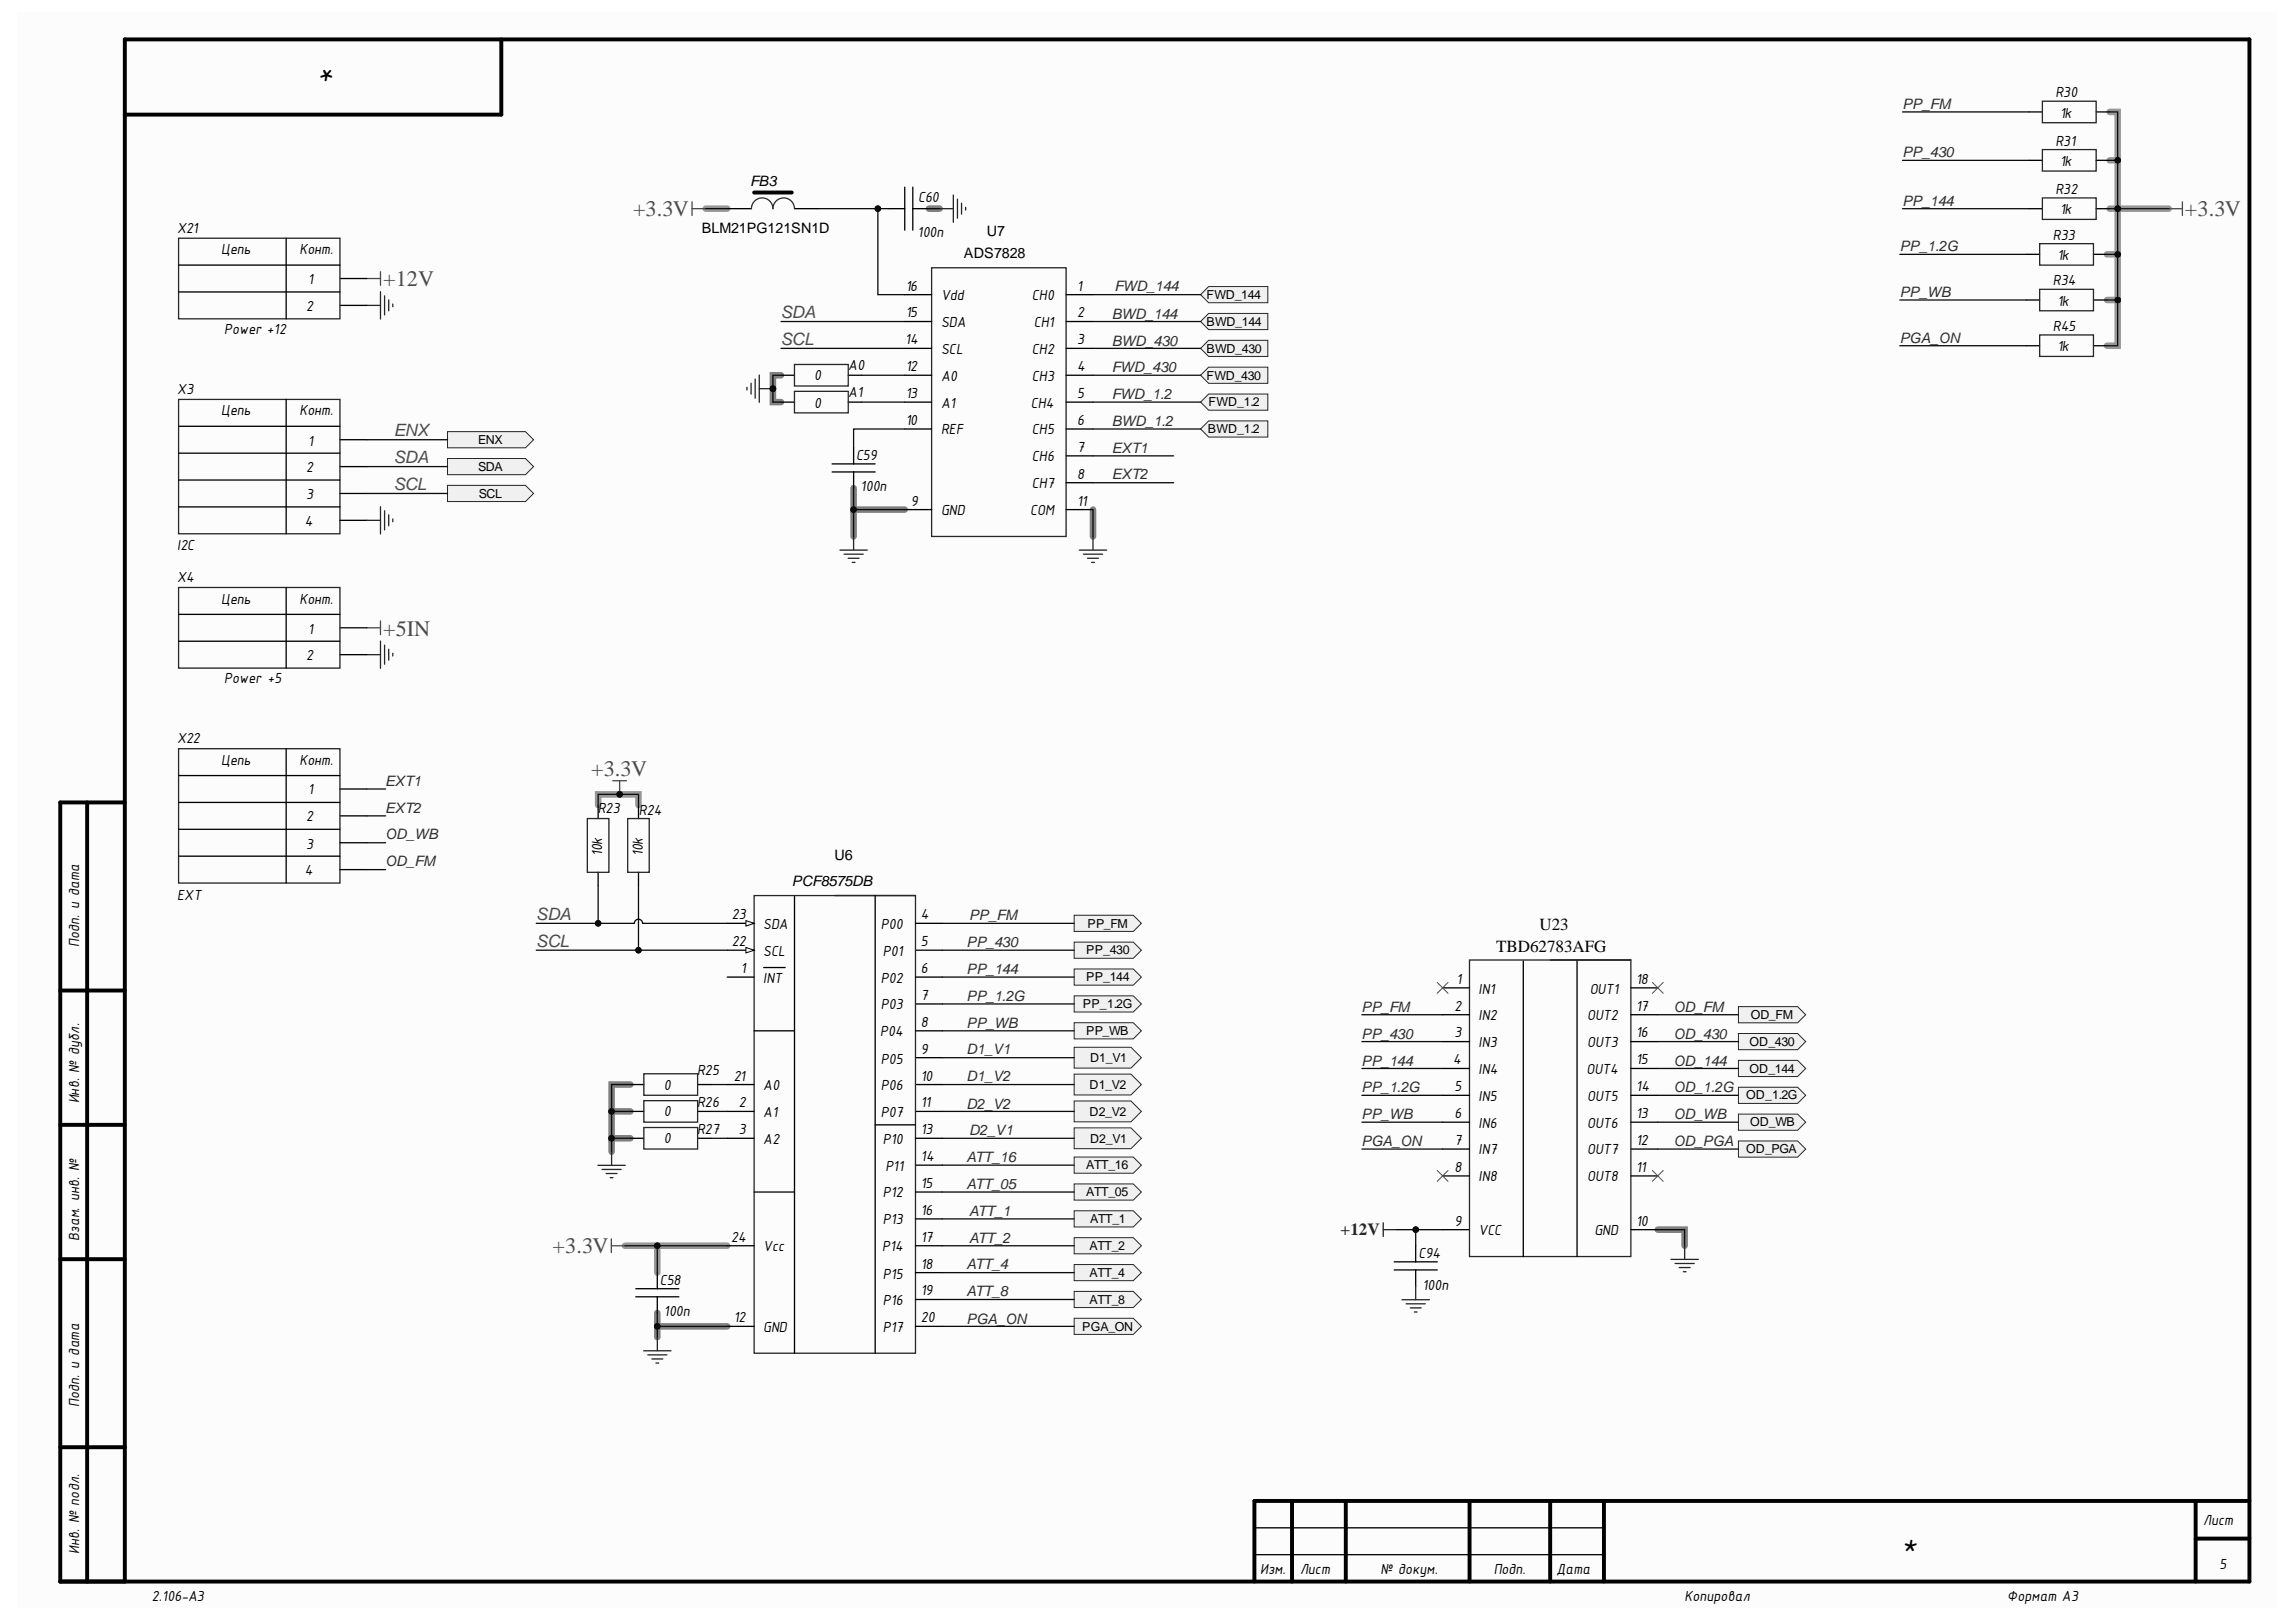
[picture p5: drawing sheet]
<svg xmlns="http://www.w3.org/2000/svg" width="297mm" height="210mm" viewBox="0 0 297 210" stroke-linecap="round" stroke-linejoin="round" font-family="sans-serif">
<defs><g id="words">
<g font-size="4.1">
<text x="43.5" y="8.5" transform="rotate(-180 43.5 8.5)">*</text>
<text x="246" y="201.2">*</text>
</g>
<g font-size="2.9" fill="#4c4c4c">
<text x="81.9" y="28">+3.3V</text>
<text x="282.7" y="28">+3.3V</text>
<text x="49.6" y="37">+12V</text>
<text x="49.6" y="82.3">+5IN</text>
<text x="76.5" y="100.4">+3.3V</text>
<text x="71.5" y="162.2">+3.3V</text>
</g>
<g font-size="2.2" fill="#4c4c4c">
<text x="101" y="41.2">SDA</text>
<text x="101" y="44.6">SCL</text>
<text x="50.9" y="59.9">SDA</text>
<text x="50.9" y="56.5">ENX</text>
<text x="50.9" y="63.4">SCL</text>
<text x="69.4" y="119">SDA</text>
<text x="69.4" y="122.5">SCL</text>
</g>
<g font-size="2.2">
<text x="193.6" y="123.2">TBD62783AFG</text>
<text x="199.2" y="120.4">U23</text>
</g>
<text font-size="2.2" fill="#262626" x="173.4" y="159.9">+12V</text>
<g font-size="2.1">
<text x="265.9" y="12.6">R30</text>
<text x="266.5" y="15.2">1k</text>
<text x="265.9" y="18.8">R31</text>
<text x="266.5" y="21.5">1k</text>
<text x="118.8" y="26.1">C60</text>
<text x="265.9" y="25.1">R32</text>
<text x="266.5" y="27.7">1k</text>
<text x="22.9" y="30.2">X21</text>
<text x="28.6" y="32.9">Цепь</text>
<text x="38.7" y="32.9">Конт.</text>
<text x="118.7" y="30.7">100n</text>
<text x="265.6" y="31">R33</text>
<text x="266.2" y="33.6">1k</text>
<text x="39.6" y="40.2">2</text>
<text x="39.8" y="36.8">1</text>
<text x="117.2" y="41.1">15</text>
<text x="117.2" y="37.6">16</text>
<text x="121.7" y="38.9">Vdd</text>
<text x="133.5" y="38.9">CH0</text>
<text x="139.3" y="37.6">1</text>
<text x="139.3" y="41.1">2</text>
<text x="265.6" y="36.9">R34</text>
<text x="266.2" y="39.6">1k</text>
<text x="29" y="43.2">Power +12</text>
<text x="109.7" y="47.9">A0</text>
<text x="117.1" y="44.6">14</text>
<text x="121.7" y="42.4">SDA</text>
<text x="121.7" y="45.8">SCL</text>
<text x="133.5" y="45.8">CH2</text>
<text x="133.8" y="42.4">CH1</text>
<text x="139.3" y="44.6">3</text>
<text x="265.6" y="42.9">R45</text>
<text x="266.2" y="45.5">1k</text>
<text x="22.9" y="51">X3</text>
<text x="28.6" y="53.8">Цепь</text>
<text x="38.7" y="53.8">Конт.</text>
<text x="105.3" y="49.2">0</text>
<text x="105.3" y="52.8">0</text>
<text x="109.7" y="51.4">A1</text>
<text x="117.2" y="48">12</text>
<text x="117.2" y="51.5">13</text>
<text x="121.7" y="49.3">A0</text>
<text x="121.7" y="52.8">A1</text>
<text x="133.3" y="52.8">CH4</text>
<text x="133.5" y="49.3">CH3</text>
<text x="139.3" y="48">4</text>
<text x="139.3" y="51.5">5</text>
<text x="39.8" y="57.7">1</text>
<text x="110.7" y="59.5">C59</text>
<text x="117.2" y="55">10</text>
<text x="121.7" y="56.2">REF</text>
<text x="133.5" y="56.2">CH5</text>
<text x="133.5" y="59.7">CH6</text>
<text x="139.3" y="55">6</text>
<text x="139.3" y="58.5">7</text>
<text x="39.6" y="61.1">2</text>
<text x="39.6" y="64.6">3</text>
<text x="111.3" y="63.6">100n</text>
<text x="117.9" y="65.4">9</text>
<text x="133.5" y="63.2">CH7</text>
<text x="139.3" y="62">8</text>
<text x="139.3" y="65.4">11</text>
<text x="22.9" y="71.2">I2C</text>
<text x="39.4" y="68.1">4</text>
<text x="121.7" y="66.7">GND</text>
<text x="133.3" y="66.7">COM</text>
<text x="22.9" y="75.3">X4</text>
<text x="28.6" y="78.1">Цепь</text>
<text x="38.7" y="78.1">Конт.</text>
<text x="39.8" y="82">1</text>
<text x="29" y="88.3">Power +5</text>
<text x="39.6" y="85.5">2</text>
<text x="22.9" y="96.2">X22</text>
<text x="28.6" y="99">Цепь</text>
<text x="38.7" y="99">Конт.</text>
<text x="39.6" y="106.3">2</text>
<text x="39.8" y="102.8">1</text>
<text x="77.3" y="105.3">R23</text>
<text x="82.7" y="105.4">R24</text>
<text x="39.4" y="113.3">4</text>
<text x="39.6" y="109.8">3</text>
<text x="77.9" y="110.8" transform="rotate(-90 77.9 110.8)">10k</text>
<text x="83.2" y="110.8" transform="rotate(-90 83.2 110.8)">10k</text>
<text x="22.9" y="116.4">EXT</text>
<text x="94.7" y="119">23</text>
<text x="119.1" y="119">4</text>
<text x="10.2" y="122.6" transform="rotate(-90 10.2 122.6)">Подп. и дата</text>
<text x="94.7" y="122.4">22</text>
<text x="95.9" y="126">1</text>
<text x="98.7" y="123.7">SCL</text>
<text x="98.7" y="120.2">SDA</text>
<text x="114" y="120.2">P00</text>
<text x="114.2" y="123.7">P01</text>
<text x="119.1" y="122.4">5</text>
<text x="119.1" y="126">6</text>
<text x="98.7" y="127.2">INT</text>
<text x="114" y="130.6">P03</text>
<text x="114" y="127.2">P02</text>
<text x="119.1" y="129.4">7</text>
<text x="188.2" y="130.8">2</text>
<text x="188.4" y="127.3">1</text>
<text x="191.3" y="128.6">IN1</text>
<text x="205.7" y="128.6">OUT1</text>
<text x="211.7" y="130.8">17</text>
<text x="211.7" y="127.3">18</text>
<text x="113.9" y="134.1">P04</text>
<text x="114" y="137.6">P05</text>
<text x="119.1" y="136.4">9</text>
<text x="119.1" y="132.9">8</text>
<text x="188" y="137.7">4</text>
<text x="188.2" y="134.3">3</text>
<text x="191.3" y="132.1">IN2</text>
<text x="191.3" y="135.5">IN3</text>
<text x="205.3" y="135.5">OUT3</text>
<text x="205.3" y="132.1">OUT2</text>
<text x="211.7" y="137.7">15</text>
<text x="211.7" y="134.3">16</text>
<text x="10.2" y="142.8" transform="rotate(-90 10.2 142.8)">Инв. № дубл.</text>
<text x="85.9" y="141">0</text>
<text x="90.2" y="143.3">R26</text>
<text x="90.2" y="139.2">R25</text>
<text x="94.9" y="139.8">21</text>
<text x="95.6" y="143.3">2</text>
<text x="98.7" y="141.1">A0</text>
<text x="114" y="141.1">P06</text>
<text x="119.1" y="139.8">10</text>
<text x="119.1" y="143.3">11</text>
<text x="188.2" y="141.2">5</text>
<text x="191.3" y="139">IN4</text>
<text x="191.3" y="142.5">IN5</text>
<text x="205.3" y="139">OUT4</text>
<text x="205.3" y="142.5">OUT5</text>
<text x="211.7" y="141.2">14</text>
<text x="85.9" y="148">0</text>
<text x="85.9" y="144.5">0</text>
<text x="90.2" y="146.8">R27</text>
<text x="95.6" y="146.8">3</text>
<text x="98.7" y="148">A2</text>
<text x="98.7" y="144.6">A1</text>
<text x="114" y="144.6">P07</text>
<text x="114.2" y="148">P10</text>
<text x="119.1" y="146.8">13</text>
<text x="188.2" y="144.7">6</text>
<text x="188.2" y="148.2">7</text>
<text x="191.3" y="145.9">IN6</text>
<text x="191.3" y="149.4">IN7</text>
<text x="205.3" y="149.4">OUT7</text>
<text x="205.3" y="145.9">OUT6</text>
<text x="211.7" y="148.2">12</text>
<text x="211.7" y="144.7">13</text>
<text x="114.2" y="155">P12</text>
<text x="114.6" y="151.5">P11</text>
<text x="119.1" y="150.2">14</text>
<text x="119.1" y="153.8">15</text>
<text x="188.2" y="151.7">8</text>
<text x="191.3" y="152.9">IN8</text>
<text x="205.3" y="152.9">OUT8</text>
<text x="211.7" y="151.7">11</text>
<text x="10.2" y="160.5" transform="rotate(-90 10.2 160.5)">Взам. инв. №</text>
<text x="94.6" y="160.7">24</text>
<text x="98.7" y="161.9">Vcc</text>
<text x="114.1" y="161.9">P14</text>
<text x="114.2" y="158.4">P13</text>
<text x="119.1" y="157.3">16</text>
<text x="119.1" y="160.7">17</text>
<text x="188.2" y="158.6">9</text>
<text x="191.3" y="159.9">VCC</text>
<text x="206.3" y="159.9">GND</text>
<text x="211.7" y="158.6">10</text>
<text x="85.4" y="166.3">C58</text>
<text x="114.2" y="165.5">P15</text>
<text x="119.1" y="164.2">18</text>
<text x="119.1" y="167.6">19</text>
<text x="183.5" y="162.7">C94</text>
<text x="184" y="166.9">100n</text>
<text x="85.9" y="170.4">100n</text>
<text x="94.9" y="171.1">12</text>
<text x="98.7" y="172.4">GND</text>
<text x="114.2" y="168.9">P16</text>
<text x="114.2" y="172.4">P17</text>
<text x="119.1" y="171.1">20</text>
<text x="10.2" y="182.1" transform="rotate(-90 10.2 182.1)">Подп. и дата</text>
<text x="285" y="197.4">Лист</text>
<text x="10.2" y="201.1" transform="rotate(-90 10.2 201.1)">Инв. № подл.</text>
<text x="163" y="203.7">Изм.</text>
<text x="168.2" y="203.7">Лист</text>
<text x="178.6" y="203.7">№ докум.</text>
<text x="193.2" y="203.7">Подп.</text>
<text x="201.4" y="203.7">Дата</text>
<text x="287.2" y="203">5</text>
<text x="19.6" y="207.1">2.106-A3</text>
<text x="217.9" y="207.1">Копировал</text>
<text x="259.7" y="207.1">Формат А3</text>
</g>
<g font-size="1.9" fill="#2e2e2e">
<text x="246.1" y="14.1">PP_FM</text>
<text x="246.1" y="20.4">PP_430</text>
<text x="246.1" y="26.6">PP_144</text>
<text x="245.8" y="32.5">PP_1.2G</text>
<text x="143.8" y="41.3">BWD_144</text>
<text x="144.2" y="37.7">FWD_144</text>
<text x="245.8" y="38.5">PP_WB</text>
<text x="143.8" y="44.7">BWD_430</text>
<text x="245.8" y="44.4">PGA_ON</text>
<text x="143.8" y="48.2">FWD_430</text>
<text x="143.8" y="51.7">FWD_1.2</text>
<text x="143.8" y="55.1">BWD_1.2</text>
<text x="143.8" y="58.6">EXT1</text>
<text x="143.8" y="62.1">EXT2</text>
<text x="49.8" y="101.7">EXT1</text>
<text x="49.8" y="105.2">EXT2</text>
<text x="49.8" y="108.6">OD_WB</text>
<text x="49.8" y="112.1">OD_FM</text>
<text x="125.4" y="119.1">PP_FM</text>
<text x="125" y="122.6">PP_430</text>
<text x="125" y="126.1">PP_144</text>
<text x="125" y="129.5">PP_1.2G</text>
<text x="176.2" y="131">PP_FM</text>
<text x="216.5" y="131">OD_FM</text>
<text x="125" y="133">PP_WB</text>
<text x="125" y="136.5">D1_V1</text>
<text x="176.2" y="137.9">PP_144</text>
<text x="176.2" y="134.4">PP_430</text>
<text x="216.5" y="137.9">OD_144</text>
<text x="216.5" y="134.4">OD_430</text>
<text x="125" y="139.9">D1_V2</text>
<text x="125" y="143.5">D2_V2</text>
<text x="176.2" y="141.4">PP_1.2G</text>
<text x="216.5" y="141.4">OD_1.2G</text>
<text x="125.4" y="146.9">D2_V1</text>
<text x="176.2" y="144.8">PP_WB</text>
<text x="176.2" y="148.3">PGA_ON</text>
<text x="216.5" y="144.8">OD_WB</text>
<text x="216.5" y="148.3">OD_PGA</text>
<text x="125" y="150.4">ATT_16</text>
<text x="125" y="153.9">ATT_05</text>
<text x="125.4" y="157.3">ATT_1</text>
<text x="125.4" y="160.8">ATT_2</text>
<text x="125" y="164.3">ATT_4</text>
<text x="125" y="167.7">ATT_8</text>
<text x="125" y="171.3">PGA_ON</text>
</g>
<g font-size="1.9">
<text x="97" y="24">FB3</text>
<text x="90.8" y="30.1">BLM21PG121SN1D</text>
<text x="124.7" y="33.4">ADS7828</text>
<text x="127.7" y="30.6">U7</text>
<text x="108" y="111.3">U6</text>
<text x="102.5" y="114.6">PCF8575DB</text>
</g>
<g font-size="1.6">
<text x="156.1" y="38.7">FWD_144</text>
<text x="156.1" y="42.2">BWD_144</text>
<text x="156.1" y="45.7">BWD_430</text>
<text x="156.1" y="49.1">FWD_430</text>
<text x="156.4" y="52.6">FWD_1.2</text>
<text x="61.8" y="57.5">ENX</text>
<text x="156.3" y="56">BWD_1.2</text>
<text x="61.8" y="61">SDA</text>
<text x="61.9" y="64.4">SCL</text>
<text x="140.5" y="123.5">PP_430</text>
<text x="140.7" y="120.1">PP_FM</text>
<text x="140.1" y="130.4">PP_1.2G</text>
<text x="140.5" y="127">PP_144</text>
<text x="226.5" y="131.9">OD_FM</text>
<text x="140.5" y="133.9">PP_WB</text>
<text x="141" y="137.5">D1_V1</text>
<text x="226.3" y="135.4">OD_430</text>
<text x="141" y="140.9">D1_V2</text>
<text x="225.9" y="142.3">OD_1.2G</text>
<text x="226.3" y="138.8">OD_144</text>
<text x="141" y="144.4">D2_V2</text>
<text x="141" y="147.9">D2_V1</text>
<text x="225.9" y="149.2">OD_PGA</text>
<text x="226.4" y="145.8">OD_WB</text>
<text x="140.5" y="151.3">ATT_16</text>
<text x="140.5" y="154.8">ATT_05</text>
<text x="141" y="161.7">ATT_2</text>
<text x="141" y="158.3">ATT_1</text>
<text x="141" y="165.3">ATT_4</text>
<text x="140" y="172.2">PGA_ON</text>
<text x="141" y="168.7">ATT_8</text>
</g>
</g></defs>
<g fill="#fcfcfc">
<path d="M2.2 1.6h292.3v206.5h-292.3z" fill-rule="evenodd"/>
<path d="M2.2 1.6h292.3v206.5h-292.3z" fill-rule="evenodd"/>
</g>
<path d="M272.9 14.5h1.1v18.4h-1.4M91.3 27h2.8M272.9 27h7.7M272.9 20.8h1.1M274 32.9v5.9h-1.4M274 38.8v5.9h-1.4M77.4 104.2v-1.4h5.2v1.4M80.9 161.2h13.2M85 161.2v3.5" fill="none" stroke="#999" stroke-width=".85"/>
<path d="M120.2 27h1.4M101 48.6h-1v3.4h1M110.4 63.2v2.7h6.6M110.4 65.9v3.5M141.4 65.9v3.5M79.1 143.8h2.5M79.1 147.3v1.7M81.6 140.4h-2.5v6.9h2.5M214.5 159.1h3.4v2.1M85 169.9v1.7h9.1M85 171.6v1.4" fill="none" stroke="#7e7e7e" stroke-width=".85"/>
<g fill="none" stroke="#000" stroke-width=".51">
<path d="M64.9 5.1v9.7h-48.8M11.3 103.8v100.9M16.1 103.8h-8.3v100.9h283.2v-199.6h-274.9v199.6M7.8 128.2h8.3M7.8 145.6h8.3M7.8 163h8.3M7.8 187.3h8.3M167.2 194.2v10.5M174.1 194.2v10.5M190.1 194.2v10.5M200.5 194.2v10.5M207.5 194.2v10.5"/>
<path d="M284.1 194.2v10.5M284.1 199.1h6.9M291 194.2h-128.7v10.5"/>
</g>
<g fill="none" stroke="#000" stroke-width=".17">
<path d="M102.8 116v59.1M108 115.9h10.4M113.2 115.9v59.2M118.4 119.5h3.5M94.1 123h3.5M94.1 126.4h3.5M98.8 125.2h2.8M118.4 123h3.5M118.4 136.9h3.5M118.4 129.9h3.5M118.4 126.4h3.5M118.4 133.4h3.5"/>
<path d="M94.1 140.4h3.5M94.1 143.8h3.5M94.1 147.3h3.5M118.4 140.4h3.5M118.4 143.8h3.5M118.4 150.8h3.5M118.4 147.3h3.5M118.4 154.3h3.5M118.4 157.7h3.5M94.1 171.6h3.5M118.4 171.6h3.5M118.4 161.2h3.5"/>
<path d="M118.4 164.7h3.5M118.4 168.2h3.5M162.3 197.7h45.2M162.3 201.2h45.2"/>
</g>
<path d="M47.5 84.7h1.7M49.2 83v3.5M49.8 83.5v2.5M50.3 84v1.4M50.8 84.5v.4M97.6 115.9h20.8v59.2h-20.8z" fill="none" stroke="#262626" stroke-width=".17"/>
<path d="M47.5 81.2h1.7M49.2 80.4v1.7" fill="none" stroke="#4c4c4c" stroke-width=".17"/>
<path d="M96.5 122.6l1.1 .4-1.1 .3z" fill="#fbfbfb"/>
<path d="M96.5 122.6l1.1 .4-1.1 .3z" fill="none" stroke="#000" stroke-width=".13"/>
<path d="M94.1 119.5h3.5" fill="none" stroke="#000" stroke-width=".17"/>
<path d="M96.5 119.1l1.1 .4-1.1 .3z" fill="#fbfbfb"/>
<path d="M96.5 119.1l1.1 .4-1.1 .3z" fill="none" stroke="#000" stroke-width=".13"/>
<path d="M77.4 104.2v1.7M77.4 112.9v1.7M82.6 104.2v1.7M82.6 112.9v1.7M97.6 133.4h5.2M97.6 154.3h5.2M113.2 145.6h5.2M82.3 167.8h5.5M82.3 166.8h5.5M85 164.7v2.1M85 167.8v2.1M94.1 161.2h3.5" fill="none" stroke="#000" stroke-width=".17"/>
<path d="M76 105.9h2.8v7h-2.8zM81.2 105.9h2.8v7h-2.8zM83.3 174.8h3.5M83.8 175.3h2.5M84.3 175.9h1.4M84.9 176.4h.3M85 173v1.8" fill="none" stroke="#262626" stroke-width=".17"/>
<path d="M79.3 101h1.7M80.2 101v1.8M79.1 160.3v1.8M79.1 161.2h1.8" fill="none" stroke="#4c4c4c" stroke-width=".17"/>
<circle cx="80.2" cy="102.8" r=".35" fill="#0e0e0e"/>
<circle cx="80.2" cy="102.8" r=".35" fill="none" stroke="#0e0e0e" stroke-width=".13"/>
<path d="M81.6 147.3h1.7M81.6 143.8h1.7M81.6 140.4h1.7M90.3 147.3h1.7M90.3 143.8h1.7M90.3 140.4h1.7" fill="none" stroke="#000" stroke-width=".17"/>
<path d="M83.3 139h7v2.7h-7zM77.4 150.8h3.5M77.9 151.3h2.5M78.4 151.9h1.4M78.9 152.4h.4M79.1 149v1.8M83.3 145.9h7v2.8h-7zM83.3 142.4h7v2.8h-7z" fill="none" stroke="#262626" stroke-width=".17"/>
<path d="M139 170.6h7.6l1.1 1-1.1 1.1h-7.6z" fill-rule="evenodd" fill="#f0f0f0"/>
<path d="M139 170.6h7.6l1.1 1-1.1 1.1h-7.6z" fill="none" stroke="#262626" stroke-width=".13"/>
<path d="M139 121.9h7.6l1.1 1.1-1.1 1h-7.6z" fill-rule="evenodd" fill="#f0f0f0"/>
<path d="M139 121.9h7.6l1.1 1.1-1.1 1h-7.6z" fill="none" stroke="#262626" stroke-width=".13"/>
<path d="M139 125.4h7.6l1.1 1-1.1 1.1h-7.6z" fill-rule="evenodd" fill="#f0f0f0"/>
<path d="M139 125.4h7.6l1.1 1-1.1 1.1h-7.6z" fill="none" stroke="#262626" stroke-width=".13"/>
<path d="M139 128.9h7.6l1.1 1-1.1 1.1h-7.6z" fill-rule="evenodd" fill="#f0f0f0"/>
<path d="M139 128.9h7.6l1.1 1-1.1 1.1h-7.6z" fill="none" stroke="#262626" stroke-width=".13"/>
<path d="M139 132.4h7.6l1.1 1-1.1 1h-7.6z" fill-rule="evenodd" fill="#f0f0f0"/>
<path d="M139 132.4h7.6l1.1 1-1.1 1h-7.6z" fill="none" stroke="#262626" stroke-width=".13"/>
<path d="M139 118.4h7.6l1.1 1.1-1.1 1h-7.6z" fill-rule="evenodd" fill="#f0f0f0"/>
<path d="M139 118.4h7.6l1.1 1.1-1.1 1h-7.6z" fill="none" stroke="#262626" stroke-width=".13"/>
<path d="M139 146h7.3l1.4 1.3-1.4 1.4h-7.3z" fill-rule="evenodd" fill="#f0f0f0"/>
<path d="M139 146h7.3l1.4 1.3-1.4 1.4h-7.3z" fill="none" stroke="#262626" stroke-width=".13"/>
<path d="M139 142.5h7.3l1.4 1.3-1.4 1.4h-7.3z" fill-rule="evenodd" fill="#f0f0f0"/>
<path d="M139 142.5h7.3l1.4 1.3-1.4 1.4h-7.3z" fill="none" stroke="#262626" stroke-width=".13"/>
<path d="M139 135.5h7.3l1.4 1.4-1.4 1.3h-7.3z" fill-rule="evenodd" fill="#f0f0f0"/>
<path d="M139 135.5h7.3l1.4 1.4-1.4 1.3h-7.3z" fill="none" stroke="#262626" stroke-width=".13"/>
<path d="M139 139h7.3l1.4 1.4-1.4 1.3h-7.3z" fill-rule="evenodd" fill="#f0f0f0"/>
<path d="M139 139h7.3l1.4 1.4-1.4 1.3h-7.3z" fill="none" stroke="#262626" stroke-width=".13"/>
<path d="M139 149.7h7.6l1.1 1.1-1.1 1h-7.6z" fill-rule="evenodd" fill="#f0f0f0"/>
<path d="M139 149.7h7.6l1.1 1.1-1.1 1h-7.6z" fill="none" stroke="#262626" stroke-width=".13"/>
<path d="M139 167.1h7.6l1.1 1.1-1.1 1h-7.6z" fill-rule="evenodd" fill="#f0f0f0"/>
<path d="M139 167.1h7.6l1.1 1.1-1.1 1h-7.6z" fill="none" stroke="#262626" stroke-width=".13"/>
<path d="M139 163.6h7.6l1.1 1.1-1.1 1h-7.6z" fill-rule="evenodd" fill="#f0f0f0"/>
<path d="M139 163.6h7.6l1.1 1.1-1.1 1h-7.6z" fill="none" stroke="#262626" stroke-width=".13"/>
<path d="M139 160.2h7.6l1.1 1-1.1 1.1h-7.6z" fill-rule="evenodd" fill="#f0f0f0"/>
<path d="M139 160.2h7.6l1.1 1-1.1 1.1h-7.6z" fill="none" stroke="#262626" stroke-width=".13"/>
<path d="M139 156.7h7.6l1.1 1-1.1 1.1h-7.6z" fill-rule="evenodd" fill="#f0f0f0"/>
<path d="M139 156.7h7.6l1.1 1-1.1 1.1h-7.6z" fill="none" stroke="#262626" stroke-width=".13"/>
<path d="M139 153.2h7.6l1.1 1.1-1.1 1h-7.6z" fill-rule="evenodd" fill="#f0f0f0"/>
<path d="M139 153.2h7.6l1.1 1.1-1.1 1h-7.6z" fill="none" stroke="#262626" stroke-width=".13"/>
<path d="M23.1 79.5h20.9M37 76v10.5M23.1 83h20.9M44 81.2h3.5M44 84.7h3.5" fill="none" stroke="#000" stroke-width=".17"/>
<path d="M23.1 76h20.9v10.5h-20.9z" fill="none" stroke="#262626" stroke-width=".17"/>
<path d="M57.9 62.8h10.1l1 1.1-1 1h-10.1z" fill-rule="evenodd" fill="#f0f0f0"/>
<path d="M57.9 62.8h10.1l1 1.1-1 1h-10.1z" fill="none" stroke="#262626" stroke-width=".13"/>
<path d="M57.9 59.3h10.1l1 1.1-1 1h-10.1z" fill-rule="evenodd" fill="#f0f0f0"/>
<path d="M57.9 59.3h10.1l1 1.1-1 1h-10.1z" fill="none" stroke="#262626" stroke-width=".13"/>
<path d="M57.9 55.9h10.1l1 1-1 1.1h-10.1z" fill-rule="evenodd" fill="#f0f0f0"/>
<path d="M57.9 55.9h10.1l1 1-1 1.1h-10.1z" fill="none" stroke="#262626" stroke-width=".13"/>
<g fill="none" stroke="#000" stroke-width=".17">
<path d="M262.5 14.5h1.7M271.2 14.5h1.7M117 38.1h3.5M137.9 38.1h3.5M262.1 38.8h1.8M262.1 32.9h1.8M262.5 27h1.7M262.5 20.8h1.7M270.8 38.8h1.8M270.8 32.9h1.8M271.2 27h1.7M271.2 20.8h1.7"/>
<path d="M101 48.6h1.8M101 52h1.8M109.7 48.6h1.8M109.7 52h1.8M117 41.6h3.5M117 45.1h3.5M117 48.6h3.5M117 52h3.5M117 55.5h3.5M137.9 41.6h3.5M137.9 45.1h3.5M137.9 48.6h3.5"/>
<path d="M137.9 52h3.5M137.9 55.5h3.5M137.9 59h3.5M262.1 44.7h1.8M270.8 44.7h1.8M117 65.9h3.5M137.9 62.5h3.5M137.9 65.9h3.5"/>
</g>
<g fill="none" stroke="#262626" stroke-width=".17">
<path d="M264.2 13.1h7v2.8h-7zM264.2 19.4h7v2.7h-7zM120.5 34.7h17.4v34.7h-17.4zM263.9 37.4h6.9v2.8h-6.9zM263.9 31.5h6.9v2.8h-6.9zM264.2 25.6h7v2.8h-7zM96.6 50.1v.4M97.2 49.6v1.4M97.7 49.1v2.4M98.2 48.5v3.6M98.2 50.3h1.8M102.8 47.2h6.9v2.8h-6.9z"/>
<path d="M102.8 50.6h6.9v2.8h-6.9zM263.9 43.3h6.9v2.8h-6.9z"/>
</g>
<circle cx="100" cy="50.3" r=".35" fill="#0e0e0e"/>
<circle cx="100" cy="50.3" r=".35" fill="none" stroke="#0e0e0e" stroke-width=".13"/>
<path d="M115 27h2M117 24.2v5.6M118.1 24.2v5.6M118.1 27h2.1M110.4 57.9v2.1M107.7 61.1h5.5M107.7 60h5.5M110.4 61.1v2.1" fill="none" stroke="#000" stroke-width=".17"/>
<path d="M121.6 27h1.7M123.3 25.2v3.6M123.9 25.8v2.4M124.4 26.3v1.4M124.9 26.8v.4M108.7 71.2h3.5M109.2 71.7h2.5M109.7 72.2h1.4M110.3 72.8h.3M110.4 69.4v1.8" fill="none" stroke="#262626" stroke-width=".17"/>
<path d="M89.5 26.1v1.8M89.5 27h1.8" fill="none" stroke="#4c4c4c" stroke-width=".17"/>
<path d="M156.4 37.1h7.6v2.1h-7.6l-1.1-1.1z" fill-rule="evenodd" fill="#f0f0f0"/>
<path d="M156.4 37.1h7.6v2.1h-7.6l-1.1-1.1z" fill="none" stroke="#262626" stroke-width=".13"/>
<path d="M156.4 40.6h7.6v2.1h-7.6l-1.1-1.1z" fill-rule="evenodd" fill="#f0f0f0"/>
<path d="M156.4 40.6h7.6v2.1h-7.6l-1.1-1.1z" fill="none" stroke="#262626" stroke-width=".13"/>
<path d="M94.1 27h3.1M102.8 27h3.1" fill="none" stroke="#000" stroke-width=".17"/>
<path d="M97.2 27a1.39 1.39 0 0 1 1.4-1.4 1.39 1.39 0 0 1 1.4 1.4 1.39 1.39 0 0 1 1.4-1.4 1.39 1.39 0 0 1 1.4 1.4" fill="none" stroke="#2e2e2e" stroke-width=".17"/>
<path d="M97.6 24.9h4.8" fill="none" stroke="#000" stroke-width=".51"/>
<path d="M156.4 47.5h7.6v2.1h-7.6l-1.1-1z" fill-rule="evenodd" fill="#f0f0f0"/>
<path d="M156.4 47.5h7.6v2.1h-7.6l-1.1-1z" fill="none" stroke="#262626" stroke-width=".13"/>
<path d="M156.4 44h7.6v2.1h-7.6l-1.1-1z" fill-rule="evenodd" fill="#f0f0f0"/>
<path d="M156.4 44h7.6v2.1h-7.6l-1.1-1z" fill="none" stroke="#262626" stroke-width=".13"/>
<path d="M156.4 51h7.6v2.1h-7.6l-1.1-1.1z" fill-rule="evenodd" fill="#f0f0f0"/>
<path d="M156.4 51h7.6v2.1h-7.6l-1.1-1.1z" fill="none" stroke="#262626" stroke-width=".13"/>
<path d="M156.4 54.5h7.6v2.1h-7.6l-1.1-1.1z" fill-rule="evenodd" fill="#f0f0f0"/>
<path d="M156.4 54.5h7.6v2.1h-7.6l-1.1-1.1z" fill="none" stroke="#262626" stroke-width=".13"/>
<g fill="none" stroke="#262626" stroke-width=".17">
<path d="M23.1 30.8h20.9v10.5h-20.9zM47.5 39.5h1.7M49.2 37.8v3.5M49.8 38.3v2.5M50.3 38.8v1.4M50.8 39.3v.4M23.1 51.7h20.9v17.4h-20.9zM47.5 67.3h1.7M49.2 65.6v3.5M49.8 66.1v2.5M50.3 66.6v1.4M50.8 67.2v.3"/>
<path d="M190.1 124.2h20.9v38.4h-20.9zM179 158.2v1.8M179 159.1h1.7M181.4 168.2h3.5M181.9 168.7h2.5M182.5 169.3h1.4M183 169.8h.3M183.2 166.4v1.8M216.2 163h3.5M216.7 163.5h2.5M217.2 164h1.5M217.8 164.6h.3"/>
<path d="M217.9 161.2v1.8"/>
</g>
<path d="M47.5 36h1.7M49.2 35.2v1.7M280.6 27h1.7M282.3 26.1v1.8" fill="none" stroke="#4c4c4c" stroke-width=".17"/>
<g fill="none" stroke="#000" stroke-width=".17">
<path d="M23.1 34.3h20.9M23.1 37.8h20.9M37 30.8v10.5M44 36h3.5M44 39.5h3.5M23.1 55.2h20.9M23.1 58.6h20.9M37 51.7v17.4M44 56.9h3.5M23.1 62.1h20.9M23.1 65.6h20.9M44 60.4h3.5"/>
<path d="M44 63.9h3.5M44 67.3h3.5M186.6 138.3h3.5M186.6 134.8h3.5M186.6 131.3h3.5M186.6 127.8h3.5M197.1 124.4v38.2M200.5 124.2h10.5M204 124.4v38.2M211 138.3h3.5M211 134.8h3.5M211 131.3h3.5"/>
<path d="M211 127.8h3.5M186.6 148.7h3.5M186.6 159.1h3.5M186.6 145.2h3.5M186.6 141.7h3.5M186.6 152.2h3.5M211 148.7h3.5M211 159.1h3.5M211 145.2h3.5M211 141.7h3.5M211 152.2h3.5M180.4 164.3h5.5"/>
<path d="M180.4 163.3h5.5M183.2 161.2v2.1M183.2 164.3v2.1"/>
</g>
<path d="M185.9 127.1l1.4 1.4M187.3 127.1l-1.4 1.4M213.8 127.1l1.4 1.4M215.2 127.1l-1.4 1.4M185.9 151.5l1.4 1.4M187.3 151.5l-1.4 1.4M213.8 151.5l1.4 1.4M215.2 151.5l-1.4 1.4" fill="none" stroke="#4c4c4c" stroke-width=".13"/>
<path d="M224.9 137.2h7.7l1 1.1-1 1h-7.7z" fill-rule="evenodd" fill="#f0f0f0"/>
<path d="M224.9 137.2h7.7l1 1.1-1 1h-7.7z" fill="none" stroke="#262626" stroke-width=".13"/>
<path d="M224.9 130.3h7.7l1 1-1 1.1h-7.7z" fill-rule="evenodd" fill="#f0f0f0"/>
<path d="M224.9 130.3h7.7l1 1-1 1.1h-7.7z" fill="none" stroke="#262626" stroke-width=".13"/>
<path d="M224.9 133.7h7.7l1 1.1-1 1h-7.7z" fill-rule="evenodd" fill="#f0f0f0"/>
<path d="M224.9 133.7h7.7l1 1.1-1 1h-7.7z" fill="none" stroke="#262626" stroke-width=".13"/>
<path d="M224.9 140.7h7.7l1 1-1 1.1h-7.7z" fill-rule="evenodd" fill="#f0f0f0"/>
<path d="M224.9 140.7h7.7l1 1-1 1.1h-7.7z" fill="none" stroke="#262626" stroke-width=".13"/>
<path d="M224.9 144.2h7.7l1 1-1 1.1h-7.7z" fill-rule="evenodd" fill="#f0f0f0"/>
<path d="M224.9 144.2h7.7l1 1-1 1.1h-7.7z" fill="none" stroke="#262626" stroke-width=".13"/>
<path d="M224.9 147.7h7.7l1 1-1 1h-7.7z" fill-rule="evenodd" fill="#f0f0f0"/>
<path d="M224.9 147.7h7.7l1 1-1 1h-7.7z" fill="none" stroke="#262626" stroke-width=".13"/>
<path d="M139.6 71.2h3.6M140.2 71.7h2.4M140.7 72.2h1.4M141.2 72.8h.4M141.4 69.4v1.8M23.1 96.9h20.9v17.4h-20.9z" fill="none" stroke="#262626" stroke-width=".17"/>
<path d="M37 96.9v17.4M23.1 100.4h20.9M23.1 103.8h20.9M23.1 107.3h20.9M23.1 110.8h20.9M44 102.1h3.5M44 105.6h3.5M44 109.1h3.5M44 112.5h3.5" fill="none" stroke="#000" stroke-width=".17"/>
<path d="M85 161.2v3.5" fill="none" stroke="#0e0e0e" stroke-width=".17"/>
<circle cx="85" cy="161.2" r=".35" fill="#0e0e0e"/>
<circle cx="85" cy="161.2" r=".35" fill="none" stroke="#0e0e0e" stroke-width=".13"/>
<path d="M85 169.9v1.7h9.1" fill="none" stroke="#0e0e0e" stroke-width=".17"/>
<circle cx="85" cy="171.6" r=".35" fill="#0e0e0e"/>
<circle cx="85" cy="171.6" r=".35" fill="none" stroke="#0e0e0e" stroke-width=".13"/>
<path d="M85 171.6v1.4" fill="none" stroke="#0e0e0e" stroke-width=".17"/>
<circle cx="85" cy="171.6" r=".35" fill="#0e0e0e"/>
<circle cx="85" cy="171.6" r=".35" fill="none" stroke="#0e0e0e" stroke-width=".13"/>
<path d="M77.4 104.2v-1.4h5.2v1.4" fill="none" stroke="#0e0e0e" stroke-width=".17"/>
<circle cx="80.2" cy="102.8" r=".35" fill="#0e0e0e"/>
<circle cx="80.2" cy="102.8" r=".35" fill="none" stroke="#0e0e0e" stroke-width=".13"/>
<path d="M77.4 114.6v4.9" fill="none" stroke="#0e0e0e" stroke-width=".17"/>
<circle cx="77.4" cy="119.5" r=".35" fill="#0e0e0e"/>
<circle cx="77.4" cy="119.5" r=".35" fill="none" stroke="#0e0e0e" stroke-width=".13"/>
<path d="M82.6 114.6v8.4" fill="none" stroke="#0e0e0e" stroke-width=".17"/>
<circle cx="82.6" cy="123" r=".35" fill="#0e0e0e"/>
<circle cx="82.6" cy="123" r=".35" fill="none" stroke="#0e0e0e" stroke-width=".13"/>
<path d="M79.1 143.8h2.5M92 147.3h2.1M92 143.8h2.1M92 140.4h2.1" fill="none" stroke="#0e0e0e" stroke-width=".17"/>
<circle cx="79.1" cy="143.8" r=".35" fill="#0e0e0e"/>
<circle cx="79.1" cy="143.8" r=".35" fill="none" stroke="#0e0e0e" stroke-width=".13"/>
<path d="M79.1 147.3v1.7" fill="none" stroke="#0e0e0e" stroke-width=".17"/>
<circle cx="79.1" cy="147.3" r=".35" fill="#0e0e0e"/>
<circle cx="79.1" cy="147.3" r=".35" fill="none" stroke="#0e0e0e" stroke-width=".13"/>
<g fill="none" stroke="#0e0e0e" stroke-width=".17">
<path d="M246.1 14.5h16.4M245.8 38.8h16.3M245.8 32.9h16.3M246.1 27h16.4M246.1 20.8h16.4M47.5 56.9h10.4M101 48.6h-1v1.7M111.5 48.6h5.5M111.5 52h5.5M245.8 44.7h16.3M47.5 60.4h10.4M47.5 63.9h10.4"/>
<path d="M121.9 119.5h17.1M121.9 123h17.1M121.9 126.4h17.1M121.9 129.9h17.1M121.9 133.4h17.1M121.9 136.9h17.1M121.9 147.3h17.1M121.9 150.8h17.1M121.9 154.3h17.1M121.9 157.7h17.1M121.9 140.4h17.1M121.9 143.8h17.1"/>
<path d="M121.9 164.7h17.1M121.9 161.2h17.1M121.9 168.2h17.1M121.9 171.6h17.1"/>
</g>
<circle cx="100" cy="50.3" r=".35" fill="#0e0e0e"/>
<circle cx="100" cy="50.3" r=".35" fill="none" stroke="#0e0e0e" stroke-width=".13"/>
<path d="M100 50.3v1.7h1" fill="none" stroke="#0e0e0e" stroke-width=".17"/>
<circle cx="100" cy="50.3" r=".35" fill="#0e0e0e"/>
<circle cx="100" cy="50.3" r=".35" fill="none" stroke="#0e0e0e" stroke-width=".13"/>
<path d="M117 55.5h-6.6v2.4M110.4 63.2v2.7h6.6" fill="none" stroke="#0e0e0e" stroke-width=".17"/>
<circle cx="110.4" cy="65.9" r=".35" fill="#0e0e0e"/>
<circle cx="110.4" cy="65.9" r=".35" fill="none" stroke="#0e0e0e" stroke-width=".13"/>
<path d="M110.4 65.9v3.5" fill="none" stroke="#0e0e0e" stroke-width=".17"/>
<circle cx="110.4" cy="65.9" r=".35" fill="#0e0e0e"/>
<circle cx="110.4" cy="65.9" r=".35" fill="none" stroke="#0e0e0e" stroke-width=".13"/>
<path d="M91.3 27h2.8M115 27h-1.4v11.1h3.4M120.2 27h1.4M141.4 38.1h13.9M101 41.6h16M101 45.1h16M141.4 41.6h13.9M141.4 45.1h13.9M141.4 48.6h13.9" fill="none" stroke="#0e0e0e" stroke-width=".17"/>
<circle cx="113.6" cy="27" r=".35" fill="#0e0e0e"/>
<circle cx="113.6" cy="27" r=".35" fill="none" stroke="#0e0e0e" stroke-width=".13"/>
<path d="M105.9 27h7.7" fill="none" stroke="#0e0e0e" stroke-width=".17"/>
<circle cx="113.6" cy="27" r=".35" fill="#0e0e0e"/>
<circle cx="113.6" cy="27" r=".35" fill="none" stroke="#0e0e0e" stroke-width=".13"/>
<path d="M272.9 27h7.7M141.4 52h13.9M141.4 55.5h13.9" fill="none" stroke="#0e0e0e" stroke-width=".17"/>
<circle cx="274" cy="27" r=".35" fill="#0e0e0e"/>
<circle cx="274" cy="27" r=".35" fill="none" stroke="#0e0e0e" stroke-width=".13"/>
<path d="M272.9 20.8h1.1" fill="none" stroke="#0e0e0e" stroke-width=".17"/>
<circle cx="274" cy="20.7" r=".35" fill="#0e0e0e"/>
<circle cx="274" cy="20.7" r=".35" fill="none" stroke="#0e0e0e" stroke-width=".13"/>
<path d="M272.9 14.5h1.1v12.5" fill="none" stroke="#0e0e0e" stroke-width=".17"/>
<circle cx="274" cy="27" r=".35" fill="#0e0e0e"/>
<circle cx="274" cy="27" r=".35" fill="none" stroke="#0e0e0e" stroke-width=".13"/>
<circle cx="274" cy="20.7" r=".35" fill="#0e0e0e"/>
<circle cx="274" cy="20.7" r=".35" fill="none" stroke="#0e0e0e" stroke-width=".13"/>
<path d="M274 27v5.9h-1.4" fill="none" stroke="#0e0e0e" stroke-width=".17"/>
<circle cx="274" cy="32.9" r=".35" fill="#0e0e0e"/>
<circle cx="274" cy="32.9" r=".35" fill="none" stroke="#0e0e0e" stroke-width=".13"/>
<circle cx="274" cy="27" r=".35" fill="#0e0e0e"/>
<circle cx="274" cy="27" r=".35" fill="none" stroke="#0e0e0e" stroke-width=".13"/>
<path d="M274 32.9v5.9h-1.4" fill="none" stroke="#0e0e0e" stroke-width=".17"/>
<circle cx="274" cy="38.8" r=".35" fill="#0e0e0e"/>
<circle cx="274" cy="38.8" r=".35" fill="none" stroke="#0e0e0e" stroke-width=".13"/>
<circle cx="274" cy="32.9" r=".35" fill="#0e0e0e"/>
<circle cx="274" cy="32.9" r=".35" fill="none" stroke="#0e0e0e" stroke-width=".13"/>
<path d="M274 38.8v5.9h-1.4" fill="none" stroke="#0e0e0e" stroke-width=".17"/>
<circle cx="274" cy="38.8" r=".35" fill="#0e0e0e"/>
<circle cx="274" cy="38.8" r=".35" fill="none" stroke="#0e0e0e" stroke-width=".13"/>
<path d="M176.2 131.3h10.4M176.2 134.8h10.4M176.2 138.3h10.4M176.2 141.7h10.4M176.2 148.7h10.4M176.2 145.2h10.4M183.2 159.1v2.1M214.5 159.1h3.4v2.1" fill="none" stroke="#0e0e0e" stroke-width=".17"/>
<circle cx="183.2" cy="159.1" r=".35" fill="#0e0e0e"/>
<circle cx="183.2" cy="159.1" r=".35" fill="none" stroke="#0e0e0e" stroke-width=".13"/>
<path d="M141.4 59h10.4M141.4 62.5h10.4M141.4 65.9v3.5M69.4 123h24.7M214.5 138.3h10.4M214.5 134.8h10.4M214.5 131.3h10.4M214.5 141.7h10.4M214.5 145.2h10.4M214.5 148.7h10.4" fill="none" stroke="#0e0e0e" stroke-width=".17"/>
<circle cx="82.6" cy="123" r=".35" fill="#0e0e0e"/>
<circle cx="82.6" cy="123" r=".35" fill="none" stroke="#0e0e0e" stroke-width=".13"/>
<path d="M69.4 119.5h12.7a.53 .53 0 0 1 .5-.5 .53 .53 0 0 1 .5 .5h11" fill="none" stroke="#0e0e0e" stroke-width=".17"/>
<circle cx="77.4" cy="119.5" r=".35" fill="#0e0e0e"/>
<circle cx="77.4" cy="119.5" r=".35" fill="none" stroke="#0e0e0e" stroke-width=".13"/>
<path d="M81.6 140.4h-2.5v6.9h2.5" fill="none" stroke="#0e0e0e" stroke-width=".17"/>
<circle cx="79.1" cy="147.3" r=".35" fill="#0e0e0e"/>
<circle cx="79.1" cy="147.3" r=".35" fill="none" stroke="#0e0e0e" stroke-width=".13"/>
<circle cx="79.1" cy="143.8" r=".35" fill="#0e0e0e"/>
<circle cx="79.1" cy="143.8" r=".35" fill="none" stroke="#0e0e0e" stroke-width=".13"/>
<path d="M80.9 161.2h13.2" fill="none" stroke="#0e0e0e" stroke-width=".17"/>
<circle cx="85" cy="161.2" r=".35" fill="#0e0e0e"/>
<circle cx="85" cy="161.2" r=".35" fill="none" stroke="#0e0e0e" stroke-width=".13"/>
<path d="M180.7 159.1h5.9" fill="none" stroke="#0e0e0e" stroke-width=".17"/>
<circle cx="183.2" cy="159.1" r=".35" fill="#0e0e0e"/>
<circle cx="183.2" cy="159.1" r=".35" fill="none" stroke="#0e0e0e" stroke-width=".13"/>
<path d="M47.5 105.6h2.4M47.5 109.1h2.4M47.5 112.5h2.4M47.5 102.1h2.4" fill="none" stroke="#0e0e0e" stroke-width=".17"/>
<use href="#words"/>
</svg>
